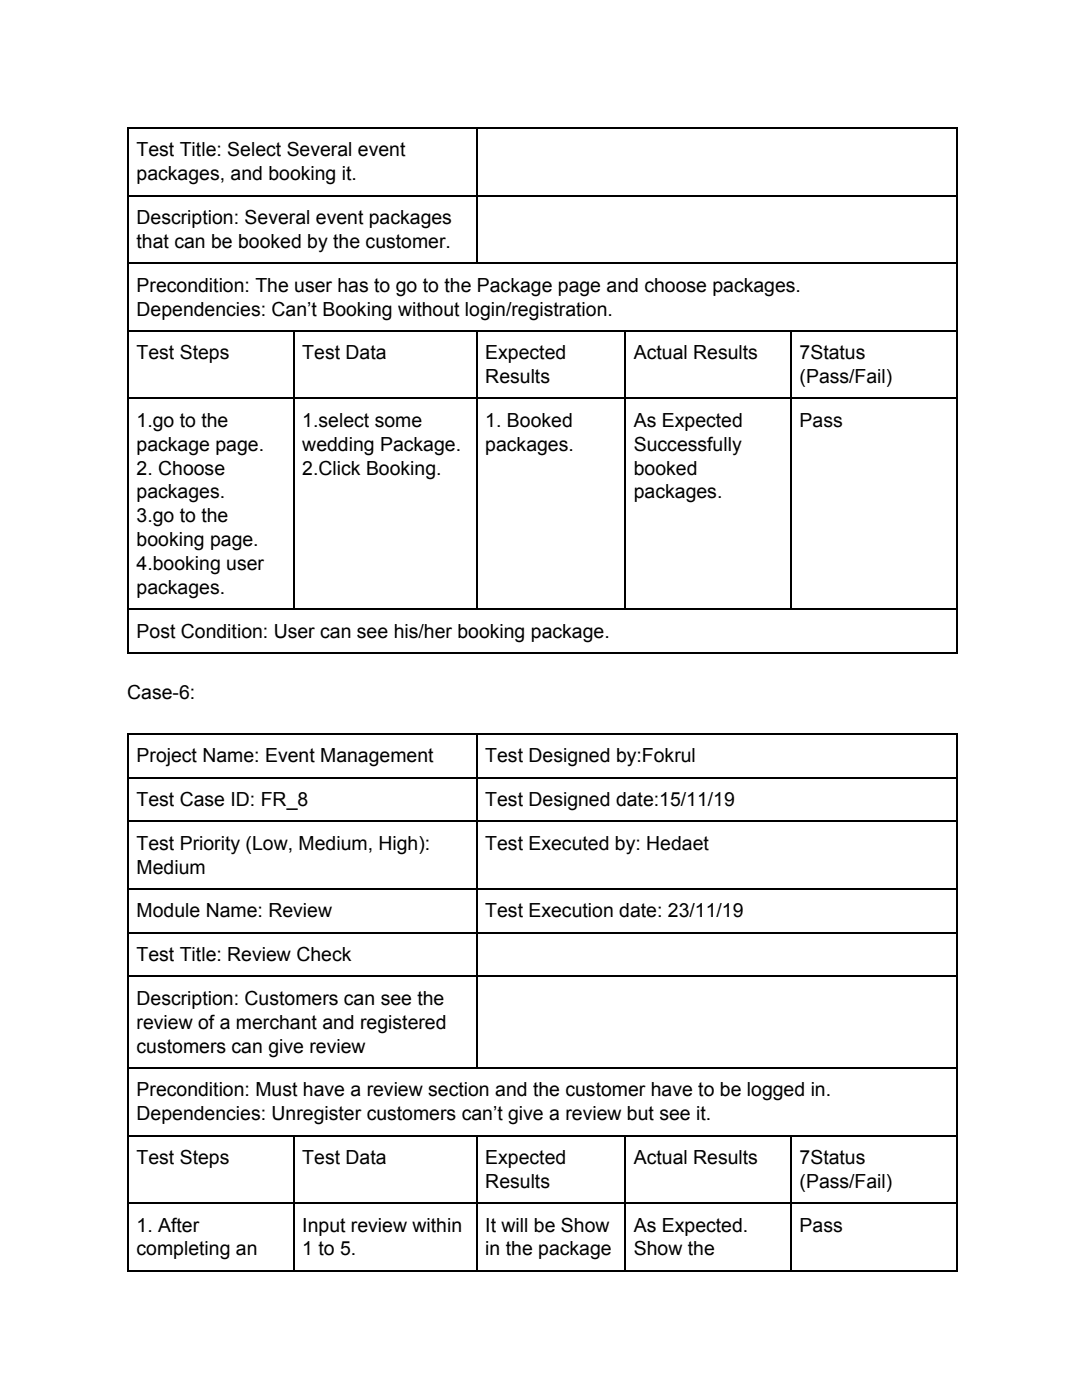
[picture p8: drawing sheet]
<svg xmlns="http://www.w3.org/2000/svg" width="216mm" height="279mm" viewBox="0 0 216 279" stroke-linecap="round" stroke-linejoin="round" font-family="sans-serif">
<defs><g id="words">
<g font-size="3.9">
<text x="27.3" y="31.2">Test Title: Select Several event</text>
<text x="27.3" y="36">packages, and booking it.</text>
<text x="27.3" y="44.7">Description: Several event packages</text>
<text x="27.3" y="49.5">that can be booked by the customer.</text>
<text x="27.3" y="58.2">Precondition: The user has to go to the Package page and choose packages.</text>
<text x="27.3" y="63">Dependencies: Can’t Booking without login/registration.</text>
<text x="27.3" y="71.7">Test Steps</text>
<text x="60.3" y="71.7">Test Data</text>
<text x="96.8" y="71.7">Expected</text>
<text x="126.5" y="71.7">Actual Results</text>
<text x="159.5" y="71.7">7Status</text>
<text x="96.8" y="76.5">Results</text>
<text x="159.5" y="76.5">(Pass/Fail)</text>
<text x="27.3" y="85.2">1.go to the</text>
<text x="27.3" y="90">package page.</text>
<text x="60.3" y="85.2">1.select some</text>
<text x="60.3" y="90">wedding Package.</text>
<text x="96.8" y="85.2">1. Booked</text>
<text x="96.8" y="90">packages.</text>
<text x="126.5" y="85.2">As Expected</text>
<text x="126.5" y="90">Successfully</text>
<text x="159.5" y="85.2">Pass</text>
<text x="27.3" y="94.7">2. Choose</text>
<text x="60.3" y="94.7">2.Click Booking.</text>
<text x="126.5" y="94.7">booked</text>
<text x="27.3" y="99.5">packages.</text>
<text x="126.5" y="99.5">packages.</text>
<text x="27.3" y="104.2">3.go to the</text>
<text x="27.3" y="109">booking page.</text>
<text x="27.3" y="113.8">4.booking user</text>
<text x="27.3" y="118.5">packages.</text>
<text x="27.3" y="127.3">Post Condition: User can see his/her booking package.</text>
<text x="25.4" y="139.4">Case-6:</text>
<text x="27.3" y="152.1">Project Name: Event Management</text>
<text x="96.8" y="152.1">Test Designed by:Fokrul</text>
<text x="27.3" y="160.9">Test Case ID: FR_8</text>
<text x="96.8" y="160.9">Test Designed date:15/11/19</text>
<text x="27.3" y="169.6">Test Priority (Low, Medium, High):</text>
<text x="96.8" y="169.6">Test Executed by: Hedaet</text>
<text x="27.3" y="174.4">Medium</text>
<text x="27.3" y="183.1">Module Name: Review</text>
<text x="96.8" y="183.1">Test Execution date: 23/11/19</text>
<text x="27.3" y="191.8">Test Title: Review Check</text>
<text x="27.3" y="200.6">Description: Customers can see the</text>
<text x="27.3" y="205.3">review of a merchant and registered</text>
<text x="27.3" y="210.1">customers can give review</text>
<text x="27.3" y="218.8">Precondition: Must have a review section and the customer have to be logged in.</text>
<text x="27.3" y="223.6">Dependencies: Unregister customers can’t give a review but see it.</text>
<text x="27.3" y="232.3">Test Steps</text>
<text x="60.3" y="232.3">Test Data</text>
<text x="96.8" y="232.3">Expected</text>
<text x="126.5" y="232.3">Actual Results</text>
<text x="159.5" y="232.3">7Status</text>
<text x="96.8" y="237.1">Results</text>
<text x="159.5" y="237.1">(Pass/Fail)</text>
<text x="27.3" y="245.8">1. After</text>
<text x="60.3" y="245.8">Input review within</text>
<text x="96.8" y="245.8">It will be Show</text>
<text x="126.5" y="245.8">As Expected.</text>
<text x="159.5" y="245.8">Pass</text>
<text x="27.3" y="250.6">completing an</text>
<text x="60.3" y="250.6">1 to 5.</text>
<text x="96.8" y="250.6">in the package</text>
<text x="126.5" y="250.6">Show the</text>
</g>
</g></defs>
<g fill="none" stroke="#000" stroke-width=".26">
<path d="M25.4 39h165.6M25.4 25.5h165.6M25.5 25.4v105M95.1 25.4v27.3M190.9 25.4v105M25.4 52.5h165.6M25.4 79.5h165.6M25.4 66h165.6M58.6 65.9v55.8M95.1 65.9v55.8M124.8 65.9v55.8M157.8 65.9v55.8"/>
<path d="M25.4 121.6h165.6M25.4 130.3h165.6M25.4 155.2h165.6M25.4 146.4h165.6M25.5 146.3v107.4M95.1 146.3v67M190.9 146.3v107.4M25.4 177.4h165.6M25.4 163.9h165.6M25.4 194.9h165.6M25.4 186.1h165.6M25.4 213.1h165.6"/>
<path d="M25.4 226.6h165.6M58.6 226.5v27.2M95.1 226.5v27.2M124.8 226.5v27.2M157.8 226.5v27.2M25.4 240.1h165.6M25.4 253.6h165.6"/>
</g>
<use href="#words"/>
</svg>
